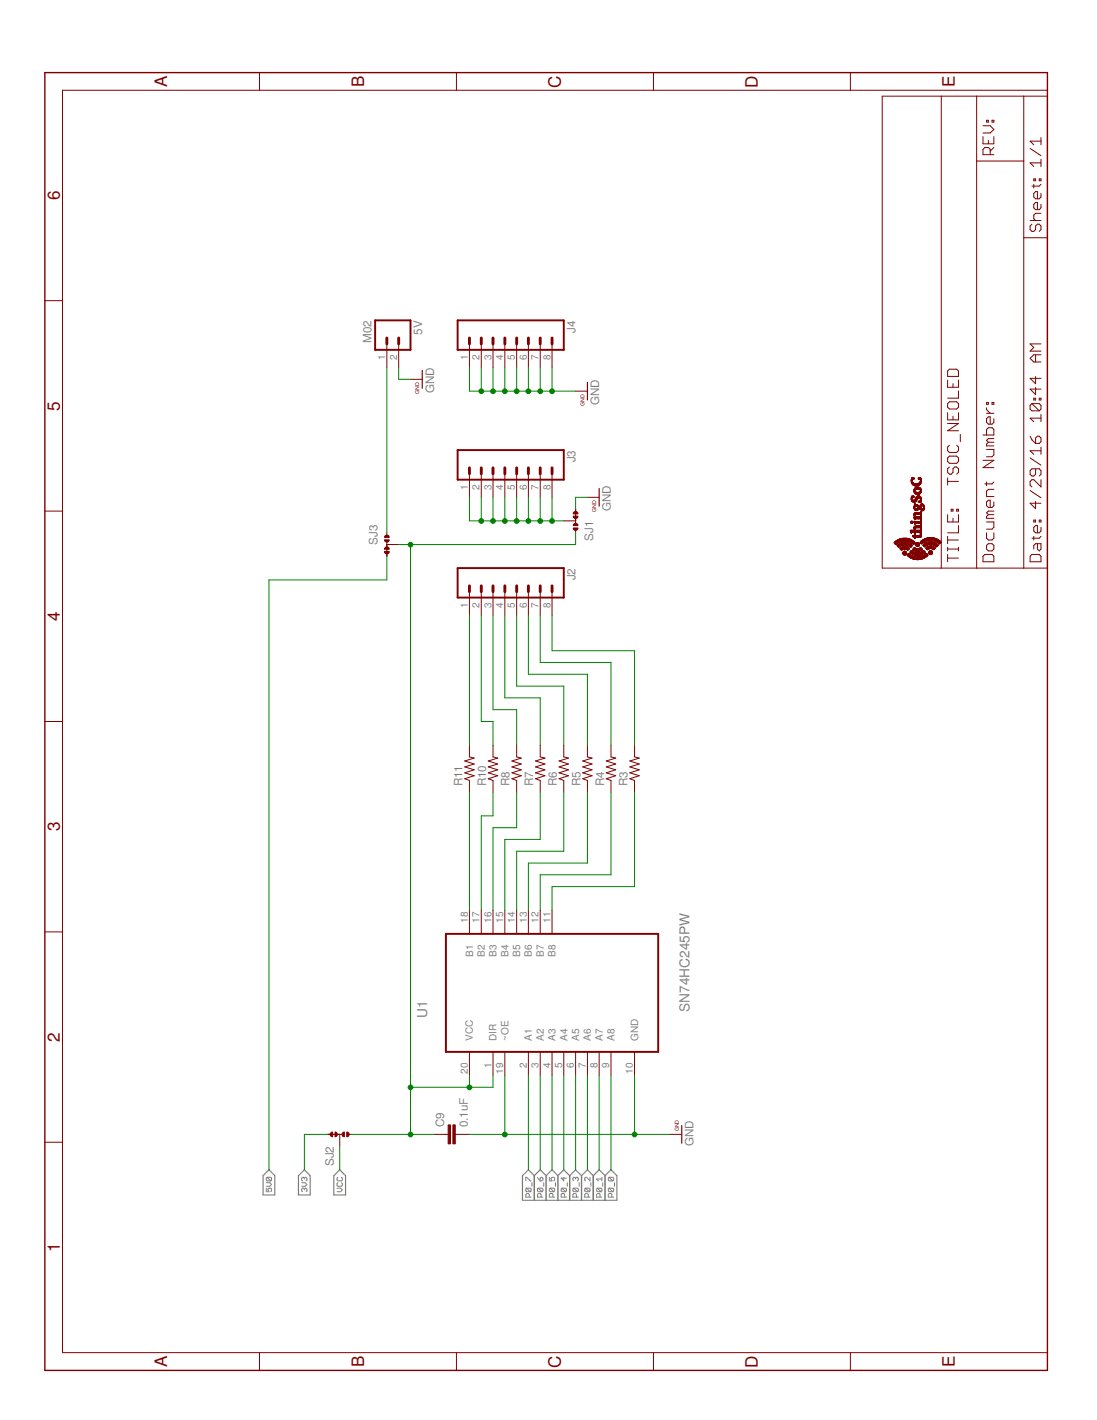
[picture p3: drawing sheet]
<svg xmlns="http://www.w3.org/2000/svg" width="216mm" height="279mm" viewBox="0 0 216 279" stroke-linecap="round" stroke-linejoin="round" font-family="sans-serif">
<defs><g id="words">
<g font-size="3.4" fill="#800000">
<text x="32.9" y="17.1" transform="rotate(-90 32.9 17.1)">A</text>
<text x="71.6" y="17.1" transform="rotate(-90 71.6 17.1)">B</text>
<text x="110.4" y="17.2" transform="rotate(-90 110.4 17.2)">C</text>
<text x="149.2" y="17.2" transform="rotate(-90 149.2 17.2)">D</text>
<text x="187.9" y="17.1" transform="rotate(-90 187.9 17.1)">E</text>
<text x="11.8" y="39.4" transform="rotate(-90 11.8 39.4)">6</text>
<text x="11.8" y="80.8" transform="rotate(-90 11.8 80.8)">5</text>
<text x="11.8" y="122.2" transform="rotate(-90 11.8 122.2)">4</text>
<text x="11.8" y="163.6" transform="rotate(-90 11.8 163.6)">3</text>
<text x="11.8" y="205" transform="rotate(-90 11.8 205)">2</text>
<text x="11.8" y="246.4" transform="rotate(-90 11.8 246.4)">1</text>
<text x="32.9" y="269" transform="rotate(-90 32.9 269)">A</text>
<text x="71.6" y="269" transform="rotate(-90 71.6 269)">B</text>
<text x="110.4" y="269.1" transform="rotate(-90 110.4 269.1)">C</text>
<text x="149.2" y="269.1" transform="rotate(-90 149.2 269.1)">D</text>
<text x="187.9" y="269" transform="rotate(-90 187.9 269)">E</text>
</g>
<g font-size="2.7" fill="#808080">
<text x="84.1" y="200.2" transform="rotate(-90 84.1 200.2)">U1</text>
<text x="135.7" y="199.1" transform="rotate(-90 135.7 199.1)">SN74HC245PW</text>
</g>
<g font-size="2.3" fill="#808080">
<text x="83.1" y="65.8" transform="rotate(-90 83.1 65.8)">5V</text>
<text x="113.3" y="65.4" transform="rotate(-90 113.3 65.4)">J4</text>
<text x="73.1" y="67.5" transform="rotate(-90 73.1 67.5)">M02</text>
<text x="85.4" y="77.4" transform="rotate(-90 85.4 77.4)">GND</text>
<text x="117.9" y="79.7" transform="rotate(-90 117.9 79.7)">GND</text>
<text x="113.3" y="91" transform="rotate(-90 113.3 91)">J3</text>
<text x="120.2" y="100.6" transform="rotate(-90 120.2 100.6)">GND</text>
<text x="74.3" y="107.1" transform="rotate(-90 74.3 107.1)">SJ3</text>
<text x="116.8" y="106.4" transform="rotate(-90 116.8 106.4)">SJ1</text>
<text x="113.3" y="114.2" transform="rotate(-90 113.3 114.2)">J2</text>
<text x="91" y="154.7" transform="rotate(-90 91 154.7)">R11</text>
<text x="95.7" y="154.7" transform="rotate(-90 95.7 154.7)">R10</text>
<text x="100.3" y="154.7" transform="rotate(-90 100.3 154.7)">R8</text>
<text x="104.9" y="154.7" transform="rotate(-90 104.9 154.7)">R7</text>
<text x="109.6" y="154.7" transform="rotate(-90 109.6 154.7)">R6</text>
<text x="114.2" y="154.7" transform="rotate(-90 114.2 154.7)">R5</text>
<text x="118.9" y="154.7" transform="rotate(-90 118.9 154.7)">R4</text>
<text x="123.5" y="154.7" transform="rotate(-90 123.5 154.7)">R3</text>
<text x="87.4" y="221.8" transform="rotate(-90 87.4 221.8)">C9</text>
<text x="92" y="221.8" transform="rotate(-90 92 221.8)">0.1uF</text>
<text x="136.5" y="225.5" transform="rotate(-90 136.5 225.5)">GND</text>
<text x="65.7" y="229.5" transform="rotate(-90 65.7 229.5)">SJ2</text>
</g>
<g font-size="2" fill="#808080">
<text x="75.8" y="70.9" transform="rotate(-90 75.8 70.9)">1</text>
<text x="78.1" y="70.9" transform="rotate(-90 78.1 70.9)">2</text>
<text x="92.1" y="70.9" transform="rotate(-90 92.1 70.9)">1</text>
<text x="94.4" y="70.9" transform="rotate(-90 94.4 70.9)">2</text>
<text x="96.7" y="70.9" transform="rotate(-90 96.7 70.9)">3</text>
<text x="99" y="70.9" transform="rotate(-90 99 70.9)">4</text>
<text x="101.4" y="70.9" transform="rotate(-90 101.4 70.9)">5</text>
<text x="103.7" y="70.9" transform="rotate(-90 103.7 70.9)">6</text>
<text x="106" y="70.9" transform="rotate(-90 106 70.9)">7</text>
<text x="108.3" y="70.9" transform="rotate(-90 108.3 70.9)">8</text>
<text x="92.1" y="96.4" transform="rotate(-90 92.1 96.4)">1</text>
<text x="94.4" y="96.4" transform="rotate(-90 94.4 96.4)">2</text>
<text x="96.7" y="96.4" transform="rotate(-90 96.7 96.4)">3</text>
<text x="99" y="96.4" transform="rotate(-90 99 96.4)">4</text>
<text x="101.4" y="96.4" transform="rotate(-90 101.4 96.4)">5</text>
<text x="103.7" y="96.4" transform="rotate(-90 103.7 96.4)">6</text>
<text x="106" y="96.4" transform="rotate(-90 106 96.4)">7</text>
<text x="108.3" y="96.4" transform="rotate(-90 108.3 96.4)">8</text>
<text x="92.1" y="119.7" transform="rotate(-90 92.1 119.7)">1</text>
<text x="94.4" y="119.7" transform="rotate(-90 94.4 119.7)">2</text>
<text x="96.7" y="119.7" transform="rotate(-90 96.7 119.7)">3</text>
<text x="99" y="119.7" transform="rotate(-90 99 119.7)">4</text>
<text x="101.4" y="119.7" transform="rotate(-90 101.4 119.7)">5</text>
<text x="103.7" y="119.7" transform="rotate(-90 103.7 119.7)">6</text>
<text x="106" y="119.7" transform="rotate(-90 106 119.7)">7</text>
<text x="108.3" y="119.7" transform="rotate(-90 108.3 119.7)">8</text>
<text x="92.1" y="181.6" transform="rotate(-90 92.1 181.6)">18</text>
<text x="94.4" y="181.6" transform="rotate(-90 94.4 181.6)">17</text>
<text x="96.7" y="181.6" transform="rotate(-90 96.7 181.6)">16</text>
<text x="99" y="181.6" transform="rotate(-90 99 181.6)">15</text>
<text x="101.4" y="181.6" transform="rotate(-90 101.4 181.6)">14</text>
<text x="103.7" y="181.6" transform="rotate(-90 103.7 181.6)">13</text>
<text x="106" y="181.6" transform="rotate(-90 106 181.6)">12</text>
<text x="108.3" y="181.6" transform="rotate(-90 108.3 181.6)">11</text>
<text x="93.1" y="188.3" transform="rotate(-90 93.1 188.3)">B1</text>
<text x="95.4" y="188.3" transform="rotate(-90 95.4 188.3)">B2</text>
<text x="97.7" y="188.3" transform="rotate(-90 97.7 188.3)">B3</text>
<text x="100.1" y="188.3" transform="rotate(-90 100.1 188.3)">B4</text>
<text x="102.4" y="188.3" transform="rotate(-90 102.4 188.3)">B5</text>
<text x="104.7" y="188.3" transform="rotate(-90 104.7 188.3)">B6</text>
<text x="107" y="188.3" transform="rotate(-90 107 188.3)">B7</text>
<text x="109.3" y="188.3" transform="rotate(-90 109.3 188.3)">B8</text>
<text x="93.1" y="204.8" transform="rotate(-90 93.1 204.8)">VCC</text>
<text x="97.7" y="204.8" transform="rotate(-90 97.7 204.8)">DIR</text>
<text x="100.1" y="204.8" transform="rotate(-90 100.1 204.8)">~OE</text>
<text x="104.7" y="204.8" transform="rotate(-90 104.7 204.8)">A1</text>
<text x="107" y="204.8" transform="rotate(-90 107 204.8)">A2</text>
<text x="109.3" y="204.8" transform="rotate(-90 109.3 204.8)">A3</text>
<text x="111.7" y="204.8" transform="rotate(-90 111.7 204.8)">A4</text>
<text x="114" y="204.8" transform="rotate(-90 114 204.8)">A5</text>
<text x="116.3" y="204.8" transform="rotate(-90 116.3 204.8)">A6</text>
<text x="118.6" y="204.8" transform="rotate(-90 118.6 204.8)">A7</text>
<text x="120.9" y="204.8" transform="rotate(-90 120.9 204.8)">A8</text>
<text x="125.6" y="204.8" transform="rotate(-90 125.6 204.8)">GND</text>
<text x="92.1" y="211.3" transform="rotate(-90 92.1 211.3)">20</text>
<text x="96.7" y="210.2" transform="rotate(-90 96.7 210.2)">1</text>
<text x="99" y="211.3" transform="rotate(-90 99 211.3)">19</text>
<text x="103.7" y="210.2" transform="rotate(-90 103.7 210.2)">2</text>
<text x="106" y="210.2" transform="rotate(-90 106 210.2)">3</text>
<text x="108.3" y="210.2" transform="rotate(-90 108.3 210.2)">4</text>
<text x="110.6" y="210.2" transform="rotate(-90 110.6 210.2)">5</text>
<text x="113" y="210.2" transform="rotate(-90 113 210.2)">6</text>
<text x="115.3" y="210.2" transform="rotate(-90 115.3 210.2)">7</text>
<text x="117.6" y="210.2" transform="rotate(-90 117.6 210.2)">8</text>
<text x="119.9" y="210.2" transform="rotate(-90 119.9 210.2)">9</text>
<text x="124.6" y="211.3" transform="rotate(-90 124.6 211.3)">10</text>
</g>
<g font-size="1" fill="#800000">
<text x="82.5" y="77.5" transform="rotate(-90 82.5 77.5)">GND</text>
<text x="115" y="79.8" transform="rotate(-90 115 79.8)">GND</text>
<text x="117.3" y="100.7" transform="rotate(-90 117.3 100.7)">GND</text>
<text x="133.6" y="222.6" transform="rotate(-90 133.6 222.6)">GND</text>
</g>
</g></defs>
<g fill="none" stroke="#808080" stroke-width=".23">
<path d="M51.8 231.3l1.1-1.1 1.2 1.1v3.8h-2.3zM58.7 231.3l1.2-1.1 1.1 1.1v3.8h-2.3zM65.7 231.3l1.2-1.1 1.1 1.1v3.8h-2.3zM105.2 231.3l-1.2-1.1-1.2 1.1v4.9h18.6v-4.9l-1.2-1.1-1.1 1.1M105.2 231.3l1.1-1.1 1.2 1.1M105.2 231.3v4.9M107.5 231.3l1.1-1.1 1.2 1.1M107.5 231.3v4.9M109.8 231.3l1.2-1.1 1.1 1.1M109.8 231.3v4.9M112.1 231.3l1.2-1.1 1.1 1.1M112.1 231.3v4.9"/>
<path d="M114.4 231.3l1.2-1.1 1.2 1.1M114.4 231.3v4.9M116.8 231.3l1.1-1.1 1.2 1.1M116.8 231.3v4.9M119.1 231.3v4.9"/>
</g>
<g fill="none" stroke="#808080" stroke-width=".2">
<path d="M52.4 233.8v.7h.5l-.2-.4 .2-.3h.4l.1 .2v.3l-.1 .2M52.4 232.7h.7l.3 .4-.3 .3h-.7M52.6 231.6l-.2 .2v.4l.2 .1h.7M52.6 231.6h.7l.1 .2v.4l-.1 .1M52.6 231.6l.7 .7M59.4 232.7h.7l.3 .4-.3 .3h-.7M59.9 234l-.2-.2-.3 .2v.3l.1 .2M59.9 234l.2-.2 .3 .2v.3l-.2 .2M59.9 231.8l-.2-.2-.3 .2v.4l.1 .1M59.9 231.8l.2-.2 .3 .2v.4l-.2 .1M59.9 231.8v.2M59.9 234v.1"/>
<path d="M66.3 233.8h.7l.4 .3-.4 .4h-.7M66.5 232.7l-.2 .2v.3l.2 .2h.7l.2-.2v-.3l-.2-.2M66.5 231.6l-.2 .2v.4l.2 .1h.7l.2-.1v-.4l-.2-.2M103.5 232.3v-.7l1 .7M103.7 233.8l-.2 .2v.3l.2 .2h.7M103.7 233.8h.7l.1 .2v.3l-.1 .2M103.7 233.8l.7 .7M104.2 235.5v-.5l-.2-.2h-.3l-.2 .2v.5h1M104.7 232.7v.7M105.8 231.6l.5 .7M106 233.8l-.2 .2v.3l.2 .2h.7M106 233.8h.7l.1 .2v.3l-.1 .2"/>
<path d="M106 233.8l.7 .7M106.3 231.8l.4-.2 .1 .2v.4l-.1 .1h-.4zM106.5 235.5v-.5l-.2-.2h-.3l-.2 .2v.5h1M107 232.7v.7M108.1 231.6v.7h.5l-.1-.3 .1-.4h.4l.2 .2v.4l-.2 .1M108.3 233.8l-.2 .2v.3l.2 .2h.7M108.3 233.8h.7l.2 .2v.3l-.2 .2M108.3 233.8l.7 .7M108.8 235.5v-.5l-.2-.2h-.3l-.2 .2v.5h1.1M109.3 232.7v.7M110.6 233.8l-.2 .2v.3l.2 .2h.7M110.6 233.8h.7l.2 .2v.3l-.2 .2"/>
<path d="M110.6 233.8l.7 .7M111 231.6v.7l-.6-.5h1.1M111.1 235.5v-.5l-.1-.2h-.4l-.2 .2v.5h1.1M111.7 232.7v.7M112.9 233.8l-.1 .2v.3l.1 .2h.7M112.9 233.8h.7l.2 .2v.3l-.2 .2M112.9 233.8l.7 .7M113.3 231.8l-.2-.2-.3 .2v.4l.1 .1M113.3 231.8l.2-.2 .3 .2v.4l-.2 .1M113.3 231.8v.2M113.5 235.5v-.5l-.2-.2h-.4l-.1 .2v.5h1M114 232.7v.7"/>
<path d="M115.3 233.8l-.2 .2v.3l.2 .2h.7M115.3 233.8h.7l.1 .2v.3l-.1 .2M115.3 233.8l.7 .7M115.8 235.5v-.5l-.2-.2h-.3l-.2 .2v.5h1M116.1 231.6v.7l-.7-.7-.3 .2v.4l.2 .1M116.3 232.7v.7M117.6 233.8l-.2 .2v.3l.2 .2h.7M117.6 233.8h.7l.1 .2v.3l-.1 .2M117.6 233.8l.7 .7M118.1 235.5v-.5l-.2-.2h-.3l-.2 .2v.5h1M118.4 231.6v.7M118.4 232h-1l.4 .3"/>
<path d="M118.6 232.7v.7M119.9 233.8l-.2 .2v.3l.2 .2h.7M119.9 233.8h.7l.2 .2v.3l-.2 .2M119.9 231.6l-.2 .2v.4l.2 .1h.7M119.9 231.6h.7l.2 .2v.4l-.2 .1M119.9 233.8l.7 .7M119.9 231.6l.7 .7M120.4 235.5v-.5l-.2-.2h-.3l-.2 .2v.5h1.1M120.9 232.7v.7"/>
</g>
<g fill="none" stroke="#800000" stroke-width=".2">
<path d="M51.1 14.3v3.5M89.8 14.3v3.5M128.6 14.3v3.5M167.4 14.3v3.5M173.6 18.9h32.5v92.9h-32.5zM185.3 18.9v92.9M192.2 18.9v92.9M201.5 18.9v92.9M206.1 17.8h-193.8v248.3h193.8M192.2 31.7h9.3M193.5 26.9v1.4h2.1v-1.4M193.5 24.7h1.4l.7 .8-.7 .7h-1.4"/>
<path d="M194.2 23.7h.3v.3h-.3zM194.5 27.6v.7M194.9 30.4v-1l-.4-.4h-.7l-.3 .4v1h2.1M195.2 23.7h.4v.3h-.4zM195.6 29l-.7 .7M202.7 29.2l2.2 1.4M203.5 35.2h.3v.4h-.3zM203.5 36.3v.7M204.5 35.2h.4v.4h-.4zM204.9 27.1v1.4M204.9 31.3v1.5M204.9 38.1v.7l-.4 .3h-.7l-.3-.3v-.7l.3-.4h.4v1.4"/>
<path d="M204.9 36.3l-.4 .3h-1.4M204.9 32h-2.2l.8 .8M204.9 27.8h-2.2l.8 .7M8.8 59.2h3.5M201.5 46.8h4.6M202.7 43.4h2.2M203.1 44.1l-.4 .4v.7l.4 .3h.4l.3-.3v-.7l.4-.4h.3l.4 .4v.7l-.4 .3M204.9 40.2v.7l-.4 .4h-.7l-.3-.4v-.7l.3-.4h.4v1.5M204.9 42h-1.1l-.3 .3v.7l.3 .4M76.1 67.7v4.6M78.5 67.7v4.6M80.8 74.6h2.3"/>
<path d="M92.4 67.7v4.6M94.7 67.7v4.6M97 67.7v4.6M99.4 67.7v4.6M101.7 67.7v4.6M104 67.7v4.6M106.3 67.7v4.6M108.6 67.7v4.6M113.3 77h2.3M186.5 74.8v1.4h2.1v-1.4M186.9 72.6h1.4l.3 .4v1.1h-2.1v-1.1zM186.9 79.1h1.4l.3 .3v.7l-.3 .4h-1.4l-.4-.4v-.7z"/>
<path d="M187.6 75.5v.7M188.6 76.9v1.4h-2.1M194.2 79.2h.3v.3h-.3zM195.2 79.2h.4v.3h-.4zM203.1 79.4h1.4l.4 .4v.7l-.4 .3M203.1 79.4l-.4 .4v.7l.4 .3h1.4M203.1 79.4l1.4 1.4M203.5 78.4h.3v.3h-.3zM203.8 69.8v1.4M203.8 74.1v1.4l-1.1-1.1h2.2M203.8 76.2v1.4l-1.1-1h2.2M204.5 78.4h.4v.3h-.4z"/>
<path d="M204.9 69.8h-1.4l-.8 .7 .8 .7h1.4M204.9 67.7h-2.2l.8 .7-.8 .7h2.2M92.4 93.2v4.7M94.7 93.2v4.7M97 93.2v4.7M99.4 93.2v4.7M101.7 93.2v4.7M104 93.2v4.7M106.3 93.2v4.7M108.6 93.2v4.7M115.6 97.9h2.3M186.5 81.2v1.4h2.1v-1.4"/>
<path d="M186.5 94v1.4M186.5 94.7h2.1M186.5 83.3h2.1l-2.1 1.5h2.1M186.9 87.6l-.4 .4v.7l.4 .3h1.4l.3-.3v-.7l-.3-.4M186.9 89.7h1.4l.3 .4v.7l-.3 .4h-1.4l-.4-.4v-.7zM186.9 91.9l-.4 .3v.7l.4 .4h.3l.4-.4v-.7l.3-.3h.4l.3 .3v.7l-.3 .4M187.6 81.9v.7M189 85.5v1.4M193.5 85.6h2.1v-1.1l-.4-.3h-.7l-.3 .3v1.1M193.5 90.6h2.1l-2.1 1.4h2.1M194.2 88.4h1.4v1.1l-.4 .4h-1M194.2 80.2v.4l.7 .7"/>
<path d="M194.2 94.8v.8M194.2 81.3h1.4M194.5 87l-.3 .4v.3h1.4M194.5 87h1.1M195.6 82.4v.7l-.4 .4h-.7l-.3-.4v-.7l.3-.4h.4v1.5M195.6 98.8v.7l-.4 .3h-.7l-.3-.3v-.7l.3-.4h.4v1.4M195.6 96.3h-1.1l-.3 .3v1.1h1.4M195.6 94.8l-.4 .4h-1.4M195.6 86.3h-1.1l-.3 .4 .3 .3M202.7 96.5l2.2 1.4M202.7 90.1l2.2 1.4M202.7 85.8l.4 .8 .7 .6"/>
<path d="M203.8 86.2l.4-.4h.3l.4 .4v.7l-.4 .3h-.7zM203.8 92.2v1.1l-.3 .4h-.4l-.4-.4v-.7l.4-.4h1.4l.4 .4v.7l-.4 .4M203.8 98.7v1.4l-1.1-1.1h2.2M204.9 81.6v1.4M204.9 88v1.4M204.9 94.4v1.4l-1.4-1.4h-.4l-.4 .3v.8l.4 .3M204.9 88.7h-2.2l.8 .7M204.9 82.3h-2.2l.8 .7M8.8 100.6h3.5M76.1 104.8v.7M76.1 106.7v.9M76.1 108.8v.7"/>
<path d="M76.1 107.1h2.4M92.4 116.4v4.7M94.7 116.4v4.7M97 116.4v4.7M99.4 116.4v4.7M101.7 116.4v4.7M104 116.4v4.7M106.3 116.4v4.7M108.6 116.4v4.7M111 102.5h2.3M113.3 100.2v.7M113.3 102v1"/>
<path d="M113.3 104.1v.7M186.5 101.3v1.4h2.1v-1.4M186.5 109.8h2.1M186.5 105.5v1.5M186.5 107.7v.7M186.5 109.1v1.4M186.5 108h2.1M186.5 106.3h2.1M187.2 100.2h.4v.4h-.4zM187.6 102v.7M188.3 100.2h.3v.4h-.3zM188.6 103.4v1.4h-2.1"/>
<path d="M188.6 107.7v.7M193.5 109.5l.3-.4h1.4l.4 .4v1h-2.1zM194.2 107.3l.3-.3h.7l.4 .3v.7l-.4 .4h-.7l-.3-.4zM194.2 102.7h1.4v1.1l-.4 .3h-1M194.2 104.8v1.1l.3 .4h.7l.4-.4v-1.1M194.5 101.3l-.3 .3v.4h1.4M194.5 101.3h1.1M195.6 100.6h-1.1l-.3 .3 .3 .4M202.7 109.5l.4-.4h1.4l.4 .4v1h-2.2zM203.5 102.3h.3v.4h-.3zM203.5 105.5v.8M204.2 107v1l.3 .4 .4-.4v-1h-1.1l-.3 .3v.7"/>
<path d="M204.5 102.3h.4v.4h-.4zM204.9 103.8v.7l-.4 .3h-.7l-.3-.3v-.7l.3-.4h.4v1.4M204.9 105.5l-.4 .4h-1.4M8.8 142h3.5M92.4 146.6v2.3l.9 .3-1.8 .5 1.8 .6-1.8 .6 1.8 .6-1.8 .6 1.8 .5-1.8 .6 .9 .4v2.3M97 146.6v2.3l1 .3-1.9 .5 1.9 .6-1.9 .6 1.9 .6-1.9 .6 1.9 .5-1.9 .6 .9 .4v2.3M101.7 146.6v2.3l.9 .3-1.8 .5 1.8 .6-1.8 .6 1.8 .6-1.8 .6 1.8 .5-1.8 .6 .9 .4v2.3M106.3 146.6v2.3l1 .3-1.9 .5 1.9 .6-1.9 .6 1.9 .6-1.9 .6 1.9 .5-1.9 .6 .9 .4v2.3M111 146.6v2.3l.9 .3-1.9 .5 1.9 .6-1.9 .6 1.9 .6-1.9 .6 1.9 .5-1.9 .6 1 .4v2.3M115.6 146.6v2.3l.9 .3-1.8 .5 1.8 .6-1.8 .6 1.8 .6-1.8 .6 1.8 .5-1.8 .6 .9 .4v2.3M120.2 146.6v2.3l1 .3-1.9 .5 1.9 .6-1.9 .6 1.9 .6-1.9 .6 1.9 .5-1.9 .6 .9 .4v2.3M124.9 146.6v2.3l.9 .3-1.8 .5 1.8 .6-1.8 .6 1.8 .6-1.8 .6 1.8 .5-1.8 .6 .9 .4v2.3"/>
<path d="M92.4 179.1v4.6M94.7 179.1v4.6M97 179.1v4.6M99.4 179.1v4.6M101.7 179.1v4.6M104 179.1v4.6M106.3 179.1v4.6M108.6 179.1v4.6M8.8 183.4h3.5M92.4 207v4.6M97 207v4.6M99.4 207v4.6"/>
<path d="M104 207v4.6M106.3 207v4.6M108.6 207v4.6M111 207v4.6M113.3 207v4.6M115.6 207v4.6M117.9 207v4.6M120.2 207v4.6M124.9 207v4.6M8.8 224.7h3.5M64.5 223.2h.7M66.4 223.2h.9"/>
<path d="M66.9 223.2v2.3M68.5 223.2h.7M85.4 223.2h2.8M89.6 223.2h2.8M131.8 223.2h2.4M51.1 266.1v3.5M89.8 266.1v3.5M128.6 266.1v3.5M167.4 266.1v3.5"/>
</g>
<path d="M73.8 63h7v5.8h-7zM90.1 63h20.9v5.8h-20.9zM90.1 88.6h20.9v5.8h-20.9zM90.1 111.8h20.9v5.8h-20.9zM87.8 183.7h41.7v23.3h-41.7z" fill="none" stroke="#800000" stroke-width=".38"/>
<path d="M8.8 14.3h197.3v255.3h-197.3z" fill="none" stroke="#800000" stroke-width=".28"/>
<path d="M83.1 72.9v3.5M115.6 75.2v3.5M117.9 96.1v3.5M76.1 107.1v2.4M113.3 100.2v2.3M64.5 223.2h2.4M134.2 221.5v3.4" fill="none" stroke="#800000" stroke-width=".23"/>
<g fill="#800000" stroke="#800000" stroke-width=".2">
<path d="M89.1 221.3h.5v3.8h-.5z"/>
<path d="M88.2 221.3h.5v3.8h-.5z"/>
<path d="M185.2 106.6v.2z"/>
<path d="M185.1 106.6l.1 .2z"/>
<path d="M185.1 106.6v.2z"/>
<path d="M185.1 106.5v.4z"/>
<path d="M185 106.5l.1 .4z"/>
<path d="M185 106.4v.6z"/>
<path d="M184.9 106.4l.1 .6z"/>
<path d="M184.9 106.4v.6z"/>
<path d="M184.8 106.4l.1 .6z"/>
<path d="M184.8 106.3l.1 .7z"/>
<path d="M184.8 106.3v.7z"/>
<path d="M184.8 106.3v.6z"/>
<path d="M184.7 106.3l.1 .6z"/>
<path d="M184.7 106.3v.6z"/>
<path d="M184.7 106.2v.7z"/>
<path d="M184.7 106.2v.6z"/>
<path d="M184.6 106.2l.1 .6z"/>
<path d="M184.6 107.2v.1z"/>
<path d="M184.6 106.2v.6z"/>
<path d="M184.6 107.2v.2z"/>
<path d="M184.6 106.2v.5z"/>
<path d="M184.5 107.1l.1 .3z"/>
<path d="M184.5 106.2l.1 .5z"/>
<path d="M184.5 106.1l.1 .6z"/>
<path d="M184.5 107.1v.4z"/>
<path d="M184.5 106.1v.6z"/>
<path d="M184.4 107.1l.1 .4z"/>
<path d="M184.4 106.1l.1 .6z"/>
<path d="M184.4 107.1v.4z"/>
<path d="M184.4 106.1v.6z"/>
<path d="M184.4 107v.5z"/>
<path d="M184.4 107v.6z"/>
<path d="M184.4 106v.6z"/>
<path d="M184.3 107l.1 .6z"/>
<path d="M184.3 106l.1 .6z"/>
<path d="M184.3 107v.6z"/>
<path d="M184.3 106v.6z"/>
<path d="M184.3 106.9v.7z"/>
<path d="M184.2 107l.1 .5z"/>
<path d="M184.2 106l.1 .6z"/>
<path d="M184.2 106.9v.6z"/>
<path d="M184.2 106v.6z"/>
<path d="M184.1 106.9l.1 .6z"/>
<path d="M184.1 106l.1 .5z"/>
<path d="M184.1 106.9l.1 .5z"/>
<path d="M184.1 106.9v.5z"/>
<path d="M184.1 106v.5z"/>
<path d="M184.1 105.9v.6z"/>
<path d="M184.1 106.8v.6z"/>
<path d="M184 106.8l.1 .6z"/>
<path d="M184 105.9l.1 .6z"/>
<path d="M184 107.8l.1 .1z"/>
<path d="M184 107.8v.1z"/>
<path d="M184 106.8v.6z"/>
<path d="M184 105.9v.6z"/>
<path d="M184 107.8v.2z"/>
<path d="M183.9 107.7l.1 .3z"/>
<path d="M183.9 106.8l.1 .5z"/>
<path d="M183.9 105.9l.1 .6z"/>
<path d="M183.9 105.9l.1 .5z"/>
<path d="M183.9 107.7v.3z"/>
<path d="M183.9 106.8v.5z"/>
<path d="M183.9 105.9v.5z"/>
<path d="M183.9 107.7v.4z"/>
<path d="M183.9 106.7v.6z"/>
<path d="M183.8 107.6l.1 .5z"/>
<path d="M183.8 106.8l.1 .5z"/>
<path d="M183.8 105.9l.1 .5z"/>
<path d="M183.8 106.7l.1 .6z"/>
<path d="M183.8 107.6v.6z"/>
<path d="M183.8 106.7v.6z"/>
<path d="M183.8 105.9v.5z"/>
<path d="M183.8 107.6v.5z"/>
<path d="M183.7 107.6l.1 .5z"/>
<path d="M183.7 106.7l.1 .6z"/>
<path d="M183.7 105.8l.1 .6z"/>
<path d="M183.7 107.6v.5z"/>
<path d="M183.7 106.7v.5z"/>
<path d="M183.7 105.8v.6z"/>
<path d="M183.7 105.9v.5z"/>
<path d="M183.6 107.5l.1 .6z"/>
<path d="M183.6 106.7l.1 .5z"/>
<path d="M183.6 105.9l.1 .5z"/>
<path d="M183.6 107.5v.6z"/>
<path d="M183.6 106.7v.5z"/>
<path d="M183.6 105.8v.5z"/>
<path d="M183.6 107.5v.5z"/>
<path d="M183.5 107.5l.1 .5z"/>
<path d="M183.5 106.7l.1 .5z"/>
<path d="M183.5 105.8l.1 .5z"/>
<path d="M183.5 107.5v.5z"/>
<path d="M183.5 106.7v.5z"/>
<path d="M183.5 105.8v.5z"/>
<path d="M183.5 108.6v.2z"/>
<path d="M183.5 108.6v.3z"/>
<path d="M183.4 108.5l.1 .4z"/>
<path d="M183.4 107.5l.1 .5z"/>
<path d="M183.4 106.7l.1 .5z"/>
<path d="M183.4 105.8l.1 .5z"/>
<path d="M183.4 108.5l.1 .5z"/>
<path d="M183.4 108.5v.5z"/>
<path d="M183.4 107.5v.5z"/>
<path d="M183.4 106.6v.5z"/>
<path d="M183.4 105.8v.5z"/>
<path d="M183.4 108.4v.6z"/>
<path d="M183.4 107.5v.4z"/>
<path d="M183.3 108.5l.1 .6z"/>
<path d="M183.3 107.5l.1 .4z"/>
<path d="M183.3 106.6l.1 .5z"/>
<path d="M183.3 105.8l.1 .5z"/>
<path d="M183.3 108.4l.1 .7z"/>
<path d="M183.3 107.4l.1 .5z"/>
<path d="M183.3 108.4v.7z"/>
<path d="M183.3 107.4v.5z"/>
<path d="M183.3 106.6v.5z"/>
<path d="M183.3 105.8v.5z"/>
<path d="M183.2 108.4l.1 .7z"/>
<path d="M183.2 107.4l.1 .5z"/>
<path d="M183.2 106.6l.1 .5z"/>
<path d="M183.2 105.8l.1 .5z"/>
<path d="M183.2 108.4v.7z"/>
<path d="M183.2 107.4v.5z"/>
<path d="M183.2 106.6v.5z"/>
<path d="M183.2 105.8v.5z"/>
<path d="M183.1 108.4l.1 .7z"/>
<path d="M183.1 107.4l.1 .5z"/>
<path d="M183.1 106.6l.1 .5z"/>
<path d="M183.1 105.8l.1 .5z"/>
<path d="M183.1 108.4v.7z"/>
<path d="M183.1 107.4v.5z"/>
<path d="M183.1 106.6v.5z"/>
<path d="M183.1 105.8v.5z"/>
<path d="M183 108.4l.1 .7z"/>
<path d="M183 107.4l.1 .5z"/>
<path d="M183 106.6l.1 .5z"/>
<path d="M183 105.8l.1 .5z"/>
<path d="M183 108.4v.7z"/>
<path d="M183 107.4v.5z"/>
<path d="M183 106.6v.5z"/>
<path d="M183 105.8v.5z"/>
<path d="M182.9 108.4l.1 .7z"/>
<path d="M182.9 107.4l.1 .5z"/>
<path d="M182.9 106.6l.1 .5z"/>
<path d="M182.9 105.8l.1 .5z"/>
<path d="M182.9 108.4l.1 .6z"/>
<path d="M182.9 107.5l.1 .4z"/>
<path d="M182.9 108.4v.6z"/>
<path d="M182.9 107.5v.4z"/>
<path d="M182.9 106.6v.5z"/>
<path d="M182.9 105.8v.5z"/>
<path d="M182.9 108.5v.5z"/>
<path d="M182.9 107.5v.5z"/>
<path d="M182.8 108.5l.1 .4z"/>
<path d="M182.8 107.5l.1 .5z"/>
<path d="M182.8 106.6l.1 .5z"/>
<path d="M182.8 105.8l.1 .5z"/>
<path d="M182.8 108.6l.1 .3z"/>
<path d="M182.8 106.7l.1 .5z"/>
<path d="M182.8 108.6v.2z"/>
<path d="M182.8 107.5v.5z"/>
<path d="M182.8 106.7v.5z"/>
<path d="M182.8 105.8v.5z"/>
<path d="M182.7 107.5l.1 .5z"/>
<path d="M182.7 106.7l.1 .5z"/>
<path d="M182.7 105.8l.1 .5z"/>
<path d="M182.7 107.5v.6z"/>
<path d="M182.7 106.7v.5z"/>
<path d="M182.7 105.8v.5z"/>
<path d="M182.6 107.5l.1 .6z"/>
<path d="M182.6 106.7l.1 .5z"/>
<path d="M182.6 105.9l.1 .5z"/>
<path d="M182.6 107.6v.5z"/>
<path d="M182.6 106.7v.5z"/>
<path d="M182.6 105.9v.5z"/>
<path d="M182.6 109.2v.1z"/>
<path d="M182.5 109.1l.1 .2z"/>
<path d="M182.5 107.6l.1 .6z"/>
<path d="M182.5 106.7l.1 .5z"/>
<path d="M182.5 105.9l.1 .5z"/>
<path d="M182.5 106.7l.1 .6z"/>
<path d="M182.5 109.1v.3z"/>
<path d="M182.5 107.6v.6z"/>
<path d="M182.5 106.7v.6z"/>
<path d="M182.5 105.9v.5z"/>
<path d="M182.5 109v.4z"/>
<path d="M182.5 107.6v.5z"/>
<path d="M182.4 109l.1 .4z"/>
<path d="M182.4 107.6l.1 .5z"/>
<path d="M182.4 106.8l.1 .5z"/>
<path d="M182.4 105.9l.1 .5z"/>
<path d="M182.4 109l.1 .5z"/>
<path d="M182.4 107.7l.1 .4z"/>
<path d="M182.4 106.7l.1 .6z"/>
<path d="M182.4 109v.5z"/>
<path d="M182.4 107.7v.4z"/>
<path d="M182.4 106.7v.6z"/>
<path d="M182.4 105.9v.5z"/>
<path d="M182.4 108.9v.6z"/>
<path d="M182.4 107.7v.3z"/>
<path d="M182.4 106.8v.5z"/>
<path d="M182.3 108.9l.1 .6z"/>
<path d="M182.3 107.7l.1 .3z"/>
<path d="M182.3 106.8l.1 .5z"/>
<path d="M182.3 105.9l.1 .6z"/>
<path d="M182.3 108.9v.6z"/>
<path d="M182.3 107.7v.2z"/>
<path d="M182.3 106.8v.5z"/>
<path d="M182.3 105.9v.6z"/>
<path d="M182.3 107.8v.1z"/>
<path d="M182.3 106.8v.6z"/>
<path d="M182.3 105.9v.5z"/>
<path d="M182.2 108.9l.1 .7z"/>
<path d="M182.2 107.8l.1 .1z"/>
<path d="M182.2 106.8l.1 .6z"/>
<path d="M182.2 105.9l.1 .5z"/>
<path d="M182.2 109l.1 .6z"/>
<path d="M182.2 105.9l.1 .6z"/>
<path d="M182.2 109v.6z"/>
<path d="M182.2 106.8v.6z"/>
<path d="M182.2 105.9v.6z"/>
<path d="M182.2 106v.5z"/>
<path d="M182.2 106.9v.5z"/>
<path d="M182.1 109l.1 .6z"/>
<path d="M182.1 106.9l.1 .6z"/>
<path d="M182.1 106l.1 .5z"/>
<path d="M182.1 109.1l.1 .5z"/>
<path d="M182.1 109.1v.6z"/>
<path d="M182.1 106.9v.6z"/>
<path d="M182.1 106v.5z"/>
<path d="M182.1 106v.6z"/>
<path d="M182 109.1l.1 .6z"/>
<path d="M182 107l.1 .5z"/>
<path d="M182 106l.1 .6z"/>
<path d="M182 108.6l.1 .1z"/>
<path d="M182 106.9l.1 .7z"/>
<path d="M182 109.1v.6z"/>
<path d="M182 108.6v.1z"/>
<path d="M182 107v.6z"/>
<path d="M182 106v.6z"/>
<path d="M182 109.2v.5z"/>
<path d="M182 108.5v.3z"/>
<path d="M181.9 109.2l.1 .5z"/>
<path d="M181.9 108.5l.1 .3z"/>
<path d="M181.9 107l.1 .6z"/>
<path d="M181.9 106.1l.1 .5z"/>
<path d="M181.9 109.2l.1 .6z"/>
<path d="M181.9 109.2v.6z"/>
<path d="M181.9 108.5v.3z"/>
<path d="M181.9 107v.6z"/>
<path d="M181.9 106.1v.5z"/>
<path d="M181.9 99.7v.4z"/>
<path d="M181.9 108.4v.4z"/>
<path d="M181.9 107v.5z"/>
<path d="M181.9 106.1v.6z"/>
<path d="M181.9 99.6v.6z"/>
<path d="M181.9 107.1v.4z"/>
<path d="M181.8 109.3l.1 .5z"/>
<path d="M181.8 108.4l.1 .5z"/>
<path d="M181.8 107.1l.1 .4z"/>
<path d="M181.8 106.1l.1 .6z"/>
<path d="M181.8 99.5l.1 .8z"/>
<path d="M181.8 109.3v.5z"/>
<path d="M181.8 108.4v.5z"/>
<path d="M181.8 107.1v.4z"/>
<path d="M181.8 106.1v.6z"/>
<path d="M181.8 99.4v.9z"/>
<path d="M181.8 99.4v1z"/>
<path d="M181.8 108.3v.6z"/>
<path d="M181.8 107.1v.3z"/>
<path d="M181.8 106.2v.5z"/>
<path d="M181.8 99.3v1.1z"/>
<path d="M181.7 109.3l.1 .6z"/>
<path d="M181.7 108.3l.1 .6z"/>
<path d="M181.7 107.1l.1 .3z"/>
<path d="M181.7 106.2l.1 .5z"/>
<path d="M181.7 99.9l.1 .5z"/>
<path d="M181.7 99.3l.1 .4z"/>
<path d="M181.7 107.2l.1 .2z"/>
<path d="M181.7 106.2l.1 .6z"/>
<path d="M181.7 100l.1 .4z"/>
<path d="M181.7 99.3l.1 .3z"/>
<path d="M181.7 109.3v.6z"/>
<path d="M181.7 108.3v.7z"/>
<path d="M181.7 107.2v.2z"/>
<path d="M181.7 106.2v.6z"/>
<path d="M181.7 100v.4z"/>
<path d="M181.7 99.3v.3z"/>
<path d="M181.7 108.4v.6z"/>
<path d="M181.7 107.2v.1z"/>
<path d="M181.7 100.1v.4z"/>
<path d="M181.7 99.3v.2z"/>
<path d="M181.7 99.2v.4z"/>
<path d="M181.6 109.4l.1 .5z"/>
<path d="M181.6 108.4l.1 .6z"/>
<path d="M181.6 106.2l.1 .6z"/>
<path d="M181.6 100.1l.1 .4z"/>
<path d="M181.6 99.2l.1 .3z"/>
<path d="M181.6 106.3l.1 .5z"/>
<path d="M181.6 109.4v.5z"/>
<path d="M181.6 108.4v.6z"/>
<path d="M181.6 106.3v.6z"/>
<path d="M181.6 100.1v.4z"/>
<path d="M181.6 99.2v.3z"/>
<path d="M181.5 109.4l.1 .5z"/>
<path d="M181.5 108.5l.1 .6z"/>
<path d="M181.5 106.3l.1 .6z"/>
<path d="M181.5 100.1l.1 .4z"/>
<path d="M181.5 99.2l.1 .3z"/>
<path d="M181.5 109.4v.6z"/>
<path d="M181.5 108.5v.6z"/>
<path d="M181.5 106.3v.6z"/>
<path d="M181.5 100.1v.4z"/>
<path d="M181.5 99.2v.3z"/>
<path d="M181.5 106.3v.7z"/>
<path d="M181.5 99.1v.4z"/>
<path d="M181.5 109.5v.5z"/>
<path d="M181.4 109.4l.1 .6z"/>
<path d="M181.4 108.6l.1 .5z"/>
<path d="M181.4 108l.1 .1z"/>
<path d="M181.4 106.4l.1 .6z"/>
<path d="M181.4 100.1l.1 .4z"/>
<path d="M181.4 99.1l.1 .4z"/>
<path d="M181.4 108l.1 .2z"/>
<path d="M181.4 109.5v.5z"/>
<path d="M181.4 108.6v.5z"/>
<path d="M181.4 108v.2z"/>
<path d="M181.4 106.4v.6z"/>
<path d="M181.4 100.1v.4z"/>
<path d="M181.4 99.1v.4z"/>
<path d="M181.4 107.9v.3z"/>
<path d="M181.3 109.5l.1 .5z"/>
<path d="M181.3 108.6l.1 .5z"/>
<path d="M181.3 107.9l.1 .3z"/>
<path d="M181.3 106.4l.1 .6z"/>
<path d="M181.3 100.1l.1 .4z"/>
<path d="M181.3 99.1l.1 .5z"/>
<path d="M181.3 108.6l.1 .6z"/>
<path d="M181.3 100.1l.1 .3z"/>
<path d="M181.3 109.5v.5z"/>
<path d="M181.3 108.6v.6z"/>
<path d="M181.3 107.9v.4z"/>
<path d="M181.3 106.4v.6z"/>
<path d="M181.3 105.3v.2z"/>
<path d="M181.3 100.1v.3z"/>
<path d="M181.3 99.2v.5z"/>
<path d="M181.3 98.1v.4z"/>
<path d="M181.3 96.4v.3z"/>
<path d="M181.3 94.4v.4z"/>
<path d="M181.3 107.8v.5z"/>
<path d="M181.3 106.5v.4z"/>
<path d="M181.3 105.2v.4z"/>
<path d="M181.3 104.2v.7z"/>
<path d="M181.3 103.3v.7z"/>
<path d="M181.3 102.4v.7z"/>
<path d="M181.3 101.6v.6z"/>
<path d="M181.3 100.7v.7z"/>
<path d="M181.3 99.2v.6z"/>
<path d="M181.3 98v.6z"/>
<path d="M181.3 96.3v.5z"/>
<path d="M181.3 94.3v.6z"/>
<path d="M181.3 105.1v.5z"/>
<path d="M181.3 99.2v.7z"/>
<path d="M181.3 98v.8z"/>
<path d="M181.3 96.3v.6z"/>
<path d="M181.3 94.2v.8z"/>
<path d="M181.2 109.5l.1 .5z"/>
<path d="M181.2 108.6l.1 .6z"/>
<path d="M181.2 107.8l.1 .5z"/>
<path d="M181.2 106.5l.1 .4z"/>
<path d="M181.2 105l.1 .7z"/>
<path d="M181.2 104.2l.1 .7z"/>
<path d="M181.2 103.3l.1 .7z"/>
<path d="M181.2 102.4l.1 .7z"/>
<path d="M181.2 101.6l.1 .6z"/>
<path d="M181.2 100.7l.1 .7z"/>
<path d="M181.2 99.2l.1 1.1z"/>
<path d="M181.2 97.9l.1 .9z"/>
<path d="M181.2 96.2l.1 .7z"/>
<path d="M181.2 94.1l.1 .9z"/>
<path d="M181.2 99.2l.1 1z"/>
<path d="M181.2 97.9l.1 1z"/>
<path d="M181.2 96.2l.1 .8z"/>
<path d="M181.2 94l.1 1.1z"/>
<path d="M181.2 109.5v.5z"/>
<path d="M181.2 108.7v.5z"/>
<path d="M181.2 107.8v.5z"/>
<path d="M181.2 106.6v.2z"/>
<path d="M181.2 105v.7z"/>
<path d="M181.2 104.2v.7z"/>
<path d="M181.2 103.3v.7z"/>
<path d="M181.2 102.4v.7z"/>
<path d="M181.2 101.6v.6z"/>
<path d="M181.2 100.7v.7z"/>
<path d="M181.2 99.2v1z"/>
<path d="M181.2 97.8v1.1z"/>
<path d="M181.2 96.1v.9z"/>
<path d="M181.2 94v1.1z"/>
<path d="M181.2 107.7v.6z"/>
<path d="M181.2 100.7v.6z"/>
<path d="M181.2 99.3v.9z"/>
<path d="M181.2 94v1.2z"/>
<path d="M181.1 109.5l.1 .5z"/>
<path d="M181.1 108.7l.1 .5z"/>
<path d="M181.1 107.8l.1 .6z"/>
<path d="M181.1 106.6l.1 .2z"/>
<path d="M181.1 105l.1 .7z"/>
<path d="M181.1 104.3l.1 .4z"/>
<path d="M181.1 103.5l.1 .3z"/>
<path d="M181.1 102.6l.1 .4z"/>
<path d="M181.1 101.7l.1 .4z"/>
<path d="M181.1 100.8l.1 .4z"/>
<path d="M181.1 99.3l.1 .9z"/>
<path d="M181.1 97.7l.1 1.1z"/>
<path d="M181.1 96.6l.1 .4z"/>
<path d="M181.1 96.1l.1 .4z"/>
<path d="M181.1 94l.1 1.2z"/>
<path d="M181.1 109.5v.5z"/>
<path d="M181.1 108.7v.5z"/>
<path d="M181.1 107.8v.6z"/>
<path d="M181.1 106.6v.2z"/>
<path d="M181.1 105v.7z"/>
<path d="M181.1 104.4v.3z"/>
<path d="M181.1 103.5v.3z"/>
<path d="M181.1 102.6v.4z"/>
<path d="M181.1 101.7v.4z"/>
<path d="M181.1 100.9v.3z"/>
<path d="M181.1 99.4v.8z"/>
<path d="M181.1 98.4v.5z"/>
<path d="M181.1 97.7v.5z"/>
<path d="M181.1 96.7v.4z"/>
<path d="M181.1 96.1v.3z"/>
<path d="M181.1 94.7v.5z"/>
<path d="M181.1 94v.4z"/>
<path d="M181.1 105.2v.5z"/>
<path d="M181.1 98.5v.4z"/>
<path d="M181.1 97.7v.4z"/>
<path d="M181.1 96v.4z"/>
<path d="M181.1 94.8v.5z"/>
<path d="M181.1 94v.3z"/>
<path d="M181.1 109.6v.5z"/>
<path d="M181.1 105.3v.4z"/>
<path d="M181.1 99.5v.7z"/>
<path d="M181.1 98.6v.3z"/>
<path d="M181.1 96.8v.3z"/>
<path d="M181 109.6l.1 .5z"/>
<path d="M181 108.7l.1 .5z"/>
<path d="M181 107.8l.1 .6z"/>
<path d="M181 105.3l.1 .4z"/>
<path d="M181 104.4l.1 .3z"/>
<path d="M181 103.5l.1 .3z"/>
<path d="M181 102.6l.1 .4z"/>
<path d="M181 101.7l.1 .4z"/>
<path d="M181 100.9l.1 .3z"/>
<path d="M181 99.6l.1 .6z"/>
<path d="M181 98.6l.1 .3z"/>
<path d="M181 97.7l.1 .3z"/>
<path d="M181 96.8l.1 .4z"/>
<path d="M181 96l.1 .4z"/>
<path d="M181 94.8l.1 .5z"/>
<path d="M181 94l.1 .3z"/>
<path d="M181 109.6l.1 .4z"/>
<path d="M181 99.7l.1 .5z"/>
<path d="M181 97.6l.1 .4z"/>
<path d="M181 95.9l.1 .4z"/>
<path d="M181 94.9l.1 .4z"/>
<path d="M181 109.6v.5z"/>
<path d="M181 108.7v.5z"/>
<path d="M181 107.9v.5z"/>
<path d="M181 105.4v.3z"/>
<path d="M181 104.4v.3z"/>
<path d="M181 103.5v.3z"/>
<path d="M181 102.6v.4z"/>
<path d="M181 101.7v.4z"/>
<path d="M181 100.9v.3z"/>
<path d="M181 99.9v.3z"/>
<path d="M181 98.6v.3z"/>
<path d="M181 97.6v.4z"/>
<path d="M181 96.8v.4z"/>
<path d="M181 95.9v.4z"/>
<path d="M181 94.9v.5z"/>
<path d="M181 94v.3z"/>
<path d="M181 108.8v.5z"/>
<path d="M181 95v.4z"/>
<path d="M180.9 109.6l.1 .5z"/>
<path d="M180.9 108.8l.1 .5z"/>
<path d="M180.9 107.9l.1 .5z"/>
<path d="M180.9 107.1l.1 .2z"/>
<path d="M180.9 105.4l.1 .3z"/>
<path d="M180.9 104.4l.1 .3z"/>
<path d="M180.9 103.5l.1 .3z"/>
<path d="M180.9 102.6l.1 .4z"/>
<path d="M180.9 101.7l.1 .4z"/>
<path d="M180.9 100.9l.1 .3z"/>
<path d="M180.9 100l.1 .2z"/>
<path d="M180.9 98.6l.1 .3z"/>
<path d="M180.9 97.6l.1 .4z"/>
<path d="M180.9 96.8l.1 .4z"/>
<path d="M180.9 95.9l.1 .4z"/>
<path d="M180.9 95l.1 .4z"/>
<path d="M180.9 94l.1 .3z"/>
<path d="M180.9 107l.1 .3z"/>
<path d="M180.9 109.6v.5z"/>
<path d="M180.9 108.8v.5z"/>
<path d="M180.9 107.9v.6z"/>
<path d="M180.9 107v.4z"/>
<path d="M180.9 105.4v.3z"/>
<path d="M180.9 104.4v.3z"/>
<path d="M180.9 103.5v.3z"/>
<path d="M180.9 102.6v.4z"/>
<path d="M180.9 101.7v.4z"/>
<path d="M180.9 100.9v.3z"/>
<path d="M180.9 100v.2z"/>
<path d="M180.9 98.6v.3z"/>
<path d="M180.9 97.6v.4z"/>
<path d="M180.9 96.9v.3z"/>
<path d="M180.9 95.9v.4z"/>
<path d="M180.9 95v.5z"/>
<path d="M180.9 94v.3z"/>
<path d="M180.8 109.6l.1 .5z"/>
<path d="M180.8 108.8l.1 .5z"/>
<path d="M180.8 107.9l.1 .6z"/>
<path d="M180.8 106.9l.1 .5z"/>
<path d="M180.8 105.4l.1 .3z"/>
<path d="M180.8 104.4l.1 .3z"/>
<path d="M180.8 103.5l.1 .3z"/>
<path d="M180.8 102.6l.1 .4z"/>
<path d="M180.8 101.7l.1 .4z"/>
<path d="M180.8 100.9l.1 .3z"/>
<path d="M180.8 99.9l.1 .3z"/>
<path d="M180.8 98.6l.1 .3z"/>
<path d="M180.8 97.6l.1 .4z"/>
<path d="M180.8 96.9l.1 .3z"/>
<path d="M180.8 95.9l.1 .4z"/>
<path d="M180.8 95.1l.1 .4z"/>
<path d="M180.8 94l.1 .3z"/>
<path d="M180.8 100l.1 .1z"/>
<path d="M180.8 98.6l.1 .2z"/>
<path d="M180.8 109.6v.5z"/>
<path d="M180.8 108.8v.5z"/>
<path d="M180.8 107.9v.6z"/>
<path d="M180.8 106.9v.6z"/>
<path d="M180.8 105.4v.3z"/>
<path d="M180.8 104.4v.3z"/>
<path d="M180.8 103.5v.3z"/>
<path d="M180.8 102.6v.4z"/>
<path d="M180.8 101.7v.4z"/>
<path d="M180.8 100.9v.3z"/>
<path d="M180.8 99.9v.2z"/>
<path d="M180.8 98.6v.2z"/>
<path d="M180.8 97.6v.4z"/>
<path d="M180.8 96.9v.4z"/>
<path d="M180.8 95.9v.4z"/>
<path d="M180.8 95.1v.4z"/>
<path d="M180.8 94v.3z"/>
<path d="M180.8 99.7v.4z"/>
<path d="M180.8 106.8v.7z"/>
<path d="M180.8 99.6v.5z"/>
<path d="M180.7 109.6l.1 .5z"/>
<path d="M180.7 108.8l.1 .5z"/>
<path d="M180.7 108l.1 .5z"/>
<path d="M180.7 106.8l.1 .7z"/>
<path d="M180.7 105.4l.1 .3z"/>
<path d="M180.7 104.4l.1 .3z"/>
<path d="M180.7 103.5l.1 .3z"/>
<path d="M180.7 102.6l.1 .4z"/>
<path d="M180.7 101.7l.1 .4z"/>
<path d="M180.7 100.9l.1 .3z"/>
<path d="M180.7 99.5l.1 .7z"/>
<path d="M180.7 98.6l.1 .2z"/>
<path d="M180.7 97.6l.1 .4z"/>
<path d="M180.7 96.9l.1 .4z"/>
<path d="M180.7 95.9l.1 .3z"/>
<path d="M180.7 95.1l.1 .4z"/>
<path d="M180.7 94l.1 .3z"/>
<path d="M180.7 95.8l.1 .4z"/>
<path d="M180.7 109.6v.5z"/>
<path d="M180.7 108.8v.5z"/>
<path d="M180.7 108v.5z"/>
<path d="M180.7 106.8v.7z"/>
<path d="M180.7 105.4v.3z"/>
<path d="M180.7 104.4v.3z"/>
<path d="M180.7 103.5v.3z"/>
<path d="M180.7 102.6v.4z"/>
<path d="M180.7 101.7v.4z"/>
<path d="M180.7 100.9v.3z"/>
<path d="M180.7 99.5v.7z"/>
<path d="M180.7 97.6v.4z"/>
<path d="M180.7 96.9v.4z"/>
<path d="M180.7 95.8v.4z"/>
<path d="M180.7 95.1v.4z"/>
<path d="M180.7 99.4v.9z"/>
<path d="M180.7 95.2v.3z"/>
<path d="M180.7 99.9v.4z"/>
<path d="M180.7 99.4v.4z"/>
<path d="M180.7 97.6v.5z"/>
<path d="M180.7 95.1v.5z"/>
<path d="M180.6 109.6l.1 .5z"/>
<path d="M180.6 108.8l.1 .5z"/>
<path d="M180.6 108l.1 .5z"/>
<path d="M180.6 106.8l.1 .7z"/>
<path d="M180.6 105.4l.1 .3z"/>
<path d="M180.6 104.4l.1 .3z"/>
<path d="M180.6 103.5l.1 .3z"/>
<path d="M180.6 102.6l.1 .4z"/>
<path d="M180.6 101.7l.1 .4z"/>
<path d="M180.6 100.9l.1 .3z"/>
<path d="M180.6 100l.1 .4z"/>
<path d="M180.6 99.4l.1 .3z"/>
<path d="M180.6 97.6l.1 .5z"/>
<path d="M180.6 96.9l.1 .4z"/>
<path d="M180.6 95.8l.1 .4z"/>
<path d="M180.6 95.1l.1 .5z"/>
<path d="M180.6 109.6v.5z"/>
<path d="M180.6 108.8v.5z"/>
<path d="M180.6 108v.5z"/>
<path d="M180.6 106.8v.7z"/>
<path d="M180.6 105.4v.3z"/>
<path d="M180.6 104.4v.3z"/>
<path d="M180.6 103.5v.3z"/>
<path d="M180.6 102.6v.4z"/>
<path d="M180.6 101.7v.4z"/>
<path d="M180.6 100.9v.3z"/>
<path d="M180.6 100v.4z"/>
<path d="M180.6 99.4v.3z"/>
<path d="M180.6 97.6v.5z"/>
<path d="M180.6 96.9v.4z"/>
<path d="M180.6 95.8v.4z"/>
<path d="M180.6 95.2v.4z"/>
<path d="M180.6 99.3v.4z"/>
<path d="M180.5 109.6l.1 .5z"/>
<path d="M180.5 108.8l.1 .5z"/>
<path d="M180.5 108l.1 .5z"/>
<path d="M180.5 106.8l.1 .7z"/>
<path d="M180.5 105.4l.1 .3z"/>
<path d="M180.5 104.4l.1 .3z"/>
<path d="M180.5 103.5l.1 .3z"/>
<path d="M180.5 102.6l.1 .4z"/>
<path d="M180.5 101.7l.1 .4z"/>
<path d="M180.5 100.9l.1 .3z"/>
<path d="M180.5 100l.1 .4z"/>
<path d="M180.5 99.3l.1 .4z"/>
<path d="M180.5 97.6l.1 .6z"/>
<path d="M180.5 96.9l.1 .4z"/>
<path d="M180.5 95.8l.1 .4z"/>
<path d="M180.5 95.2l.1 .4z"/>
<path d="M180.5 109.6v.5z"/>
<path d="M180.5 108.8v.5z"/>
<path d="M180.5 108v.5z"/>
<path d="M180.5 106.8v.7z"/>
<path d="M180.5 105.4v.3z"/>
<path d="M180.5 104.4v.3z"/>
<path d="M180.5 103.5v.3z"/>
<path d="M180.5 102.6v.4z"/>
<path d="M180.5 101.7v.4z"/>
<path d="M180.5 100.9v.3z"/>
<path d="M180.5 100v.4z"/>
<path d="M180.5 99.3v.4z"/>
<path d="M180.5 97.6v.7z"/>
<path d="M180.5 96.9v.4z"/>
<path d="M180.5 95.8v.4z"/>
<path d="M180.5 95.2v.4z"/>
<path d="M180.5 97.7v.6z"/>
<path d="M180.4 109.6l.1 .5z"/>
<path d="M180.4 108.8l.1 .5z"/>
<path d="M180.4 108l.1 .5z"/>
<path d="M180.4 106.8l.1 .7z"/>
<path d="M180.4 105.4l.1 .3z"/>
<path d="M180.4 104.4l.1 .3z"/>
<path d="M180.4 103.5l.1 .3z"/>
<path d="M180.4 102.6l.1 .4z"/>
<path d="M180.4 101.7l.1 .4z"/>
<path d="M180.4 100.9l.1 .3z"/>
<path d="M180.4 100.1l.1 .3z"/>
<path d="M180.4 99.3l.1 .4z"/>
<path d="M180.4 97.7l.1 .7z"/>
<path d="M180.4 96.9l.1 .4z"/>
<path d="M180.4 95.8l.1 .4z"/>
<path d="M180.4 95.2l.1 .4z"/>
<path d="M180.4 100.1l.1 .4z"/>
<path d="M180.4 99.3l.1 .3z"/>
<path d="M180.4 95.9l.1 .3z"/>
<path d="M180.4 109.6v.5z"/>
<path d="M180.4 108.8v.5z"/>
<path d="M180.4 108v.5z"/>
<path d="M180.4 106.8v.7z"/>
<path d="M180.4 105.4v.3z"/>
<path d="M180.4 104.4v.3z"/>
<path d="M180.4 103.5v.3z"/>
<path d="M180.4 102.6v.4z"/>
<path d="M180.4 101.7v.4z"/>
<path d="M180.4 100.9v.3z"/>
<path d="M180.4 100.1v.4z"/>
<path d="M180.4 99.3v.3z"/>
<path d="M180.4 97.7v.8z"/>
<path d="M180.4 96.9v.4z"/>
<path d="M180.4 95.9v.4z"/>
<path d="M180.4 95.2v.4z"/>
<path d="M180.4 107.9v.6z"/>
<path d="M180.3 109.6l.1 .5z"/>
<path d="M180.3 108.8l.1 .5z"/>
<path d="M180.3 107.9l.1 .6z"/>
<path d="M180.3 106.9l.1 .6z"/>
<path d="M180.3 105.4l.1 .3z"/>
<path d="M180.3 104.4l.1 .3z"/>
<path d="M180.3 103.5l.1 .3z"/>
<path d="M180.3 102.6l.1 .4z"/>
<path d="M180.3 101.7l.1 .4z"/>
<path d="M180.3 100.9l.1 .3z"/>
<path d="M180.3 100.1l.1 .4z"/>
<path d="M180.3 99.3l.1 .3z"/>
<path d="M180.3 97.7l.1 .9z"/>
<path d="M180.3 96.9l.1 .4z"/>
<path d="M180.3 95.9l.1 .4z"/>
<path d="M180.3 95.2l.1 .4z"/>
<path d="M180.3 106.9l.1 .5z"/>
<path d="M180.3 97.8l.1 .8z"/>
<path d="M180.3 96.9l.1 .3z"/>
<path d="M180.3 109.6v.5z"/>
<path d="M180.3 108.8v.5z"/>
<path d="M180.3 107.9v.6z"/>
<path d="M180.3 106.9v.5z"/>
<path d="M180.3 105.4v.3z"/>
<path d="M180.3 104.4v.3z"/>
<path d="M180.3 103.5v.3z"/>
<path d="M180.3 102.6v.4z"/>
<path d="M180.3 101.7v.4z"/>
<path d="M180.3 100.9v.3z"/>
<path d="M180.3 100.1v.4z"/>
<path d="M180.3 99.3v.3z"/>
<path d="M180.3 97.8v.8z"/>
<path d="M180.3 96.9v.3z"/>
<path d="M180.3 95.9v.4z"/>
<path d="M180.3 95.2v.4z"/>
<path d="M180.3 103.5v.4z"/>
<path d="M180.3 107v.4z"/>
<path d="M180.3 97.9v.8z"/>
<path d="M180.3 96.8v.4z"/>
<path d="M180.2 109.6l.1 .5z"/>
<path d="M180.2 108.8l.1 .5z"/>
<path d="M180.2 107.9l.1 .5z"/>
<path d="M180.2 107l.1 .3z"/>
<path d="M180.2 105.4l.1 .3z"/>
<path d="M180.2 104.4l.1 .3z"/>
<path d="M180.2 103.5l.1 .4z"/>
<path d="M180.2 102.6l.1 .4z"/>
<path d="M180.2 101.7l.1 .4z"/>
<path d="M180.2 100.9l.1 .3z"/>
<path d="M180.2 100.1l.1 .3z"/>
<path d="M180.2 99.3l.1 .3z"/>
<path d="M180.2 97.9l.1 .8z"/>
<path d="M180.2 96.8l.1 .4z"/>
<path d="M180.2 95.9l.1 .4z"/>
<path d="M180.2 95.2l.1 .4z"/>
<path d="M180.2 107.1l.1 .2z"/>
<path d="M180.2 98l.1 .7z"/>
<path d="M180.2 109.6v.5z"/>
<path d="M180.2 108.8v.5z"/>
<path d="M180.2 107.9v.5z"/>
<path d="M180.2 105.4v.3z"/>
<path d="M180.2 104.4v.3z"/>
<path d="M180.2 103.5v.4z"/>
<path d="M180.2 102.6v.4z"/>
<path d="M180.2 101.7v.4z"/>
<path d="M180.2 100.9v.3z"/>
<path d="M180.2 100v.4z"/>
<path d="M180.2 99.3v.4z"/>
<path d="M180.2 98v.7z"/>
<path d="M180.2 96.8v.4z"/>
<path d="M180.2 95.9v.4z"/>
<path d="M180.2 95.2v.4z"/>
<path d="M180.2 100.9v.4z"/>
<path d="M180.2 100.1v.3z"/>
<path d="M180.2 98.1v.6z"/>
<path d="M180.1 109.6l.1 .5z"/>
<path d="M180.1 108.7l.1 .5z"/>
<path d="M180.1 107.9l.1 .5z"/>
<path d="M180.1 105.4l.1 .3z"/>
<path d="M180.1 104.3l.1 .4z"/>
<path d="M180.1 103.5l.1 .4z"/>
<path d="M180.1 102.6l.1 .4z"/>
<path d="M180.1 101.7l.1 .4z"/>
<path d="M180.1 100.9l.1 .4z"/>
<path d="M180.1 100.1l.1 .3z"/>
<path d="M180.1 99.3l.1 .4z"/>
<path d="M180.1 98.1l.1 .6z"/>
<path d="M180.1 96.8l.1 .3z"/>
<path d="M180.1 95.9l.1 .4z"/>
<path d="M180.1 95.2l.1 .4z"/>
<path d="M180.1 109.6v.4z"/>
<path d="M180.1 108.7v.5z"/>
<path d="M180.1 107.9v.5z"/>
<path d="M180.1 105.4v.3z"/>
<path d="M180.1 104.2v.5z"/>
<path d="M180.1 103.5v.5z"/>
<path d="M180.1 102.6v.4z"/>
<path d="M180.1 101.6v.5z"/>
<path d="M180.1 100.9v.5z"/>
<path d="M180.1 100v.4z"/>
<path d="M180.1 99.3v.4z"/>
<path d="M180.1 98.2v.6z"/>
<path d="M180.1 96.8v.4z"/>
<path d="M180.1 96v.4z"/>
<path d="M180.1 95.2v.4z"/>
<path d="M180.1 109.6v.5z"/>
<path d="M180.1 107.8v.6z"/>
<path d="M180.1 105v.9z"/>
<path d="M180.1 103.5v1.2z"/>
<path d="M180.1 102.6v.5z"/>
<path d="M180.1 100.9v1.3z"/>
<path d="M180.1 99v.7z"/>
<path d="M180.1 96.8v.3z"/>
<path d="M180.1 100.9v1.4z"/>
<path d="M180.1 98.3v.5z"/>
<path d="M180.1 96.7v.4z"/>
<path d="M180 109.5l.1 .5z"/>
<path d="M180 108.7l.1 .5z"/>
<path d="M180 107.8l.1 .6z"/>
<path d="M180 106.7l.1 .2z"/>
<path d="M180 105l.1 .9z"/>
<path d="M180 103.5l.1 1.2z"/>
<path d="M180 102.6l.1 .5z"/>
<path d="M180 100.9l.1 1.4z"/>
<path d="M180 100l.1 .4z"/>
<path d="M180 99l.1 .7z"/>
<path d="M180 98.3l.1 .5z"/>
<path d="M180 96.7l.1 .4z"/>
<path d="M180 96l.1 .5z"/>
<path d="M180 95.2l.1 .4z"/>
<path d="M180 99.9l.1 .4z"/>
<path d="M180 96.6l.1 .4z"/>
<path d="M180 96.1l.1 .4z"/>
<path d="M180 109.5v.5z"/>
<path d="M180 108.7v.5z"/>
<path d="M180 107.8v.6z"/>
<path d="M180 106.7v.2z"/>
<path d="M180 105v.9z"/>
<path d="M180 104.4v.3z"/>
<path d="M180 103.5v.8z"/>
<path d="M180 102.6v.5z"/>
<path d="M180 101.7v.6z"/>
<path d="M180 100.9v.8z"/>
<path d="M180 99.9v.4z"/>
<path d="M180 99v.8z"/>
<path d="M180 98.4v.4z"/>
<path d="M180 96.1v.9z"/>
<path d="M180 95.1v.5z"/>
<path d="M180 107.7v.6z"/>
<path d="M180 106.7v.3z"/>
<path d="M180 103.6v.6z"/>
<path d="M180 101.7v.5z"/>
<path d="M180 100.9v.7z"/>
<path d="M180 99v1.2z"/>
<path d="M180 106.6v.4z"/>
<path d="M180 105v.8z"/>
<path d="M180 102.6v.4z"/>
<path d="M180 101v.6z"/>
<path d="M180 96.2v.8z"/>
<path d="M180 95.2v.3z"/>
<path d="M179.9 109.5l.1 .5z"/>
<path d="M179.9 108.6l.1 .6z"/>
<path d="M179.9 107.8l.1 .5z"/>
<path d="M179.9 106.6l.1 .4z"/>
<path d="M179.9 105.4l.1 .4z"/>
<path d="M179.9 104.4l.1 .3z"/>
<path d="M179.9 103.6l.1 .6z"/>
<path d="M179.9 102.6l.1 .3z"/>
<path d="M179.9 101.7l.1 .4z"/>
<path d="M179.9 101l.1 .5z"/>
<path d="M179.9 99.5l.1 .7z"/>
<path d="M179.9 98.4l.1 .4z"/>
<path d="M179.9 96.2l.1 .7z"/>
<path d="M179.9 95.1l.1 .4z"/>
<path d="M179.9 109.5v.5z"/>
<path d="M179.9 108.6v.6z"/>
<path d="M179.9 107.8v.5z"/>
<path d="M179.9 106.6v.4z"/>
<path d="M179.9 105.4v.4z"/>
<path d="M179.9 104.4v.3z"/>
<path d="M179.9 103.7v.4z"/>
<path d="M179.9 102.6v.2z"/>
<path d="M179.9 101.7v.3z"/>
<path d="M179.9 101v.5z"/>
<path d="M179.9 99.5v.6z"/>
<path d="M179.9 98.4v.4z"/>
<path d="M179.9 96.2v.7z"/>
<path d="M179.9 95.1v.4z"/>
<path d="M179.9 105.4v.3z"/>
<path d="M179.9 103.7v.3z"/>
<path d="M179.9 101.7v.2z"/>
<path d="M179.9 101.1v.3z"/>
<path d="M179.9 99.6v.5z"/>
<path d="M179.9 97.6v.2z"/>
<path d="M179.9 96.3v.5z"/>
<path d="M179.9 94v.3z"/>
<path d="M179.9 107.8v.4z"/>
<path d="M179.9 106.6v.5z"/>
<path d="M179.9 103.8v.2z"/>
<path d="M179.9 101.1v.2z"/>
<path d="M179.9 99.7v.3z"/>
<path d="M179.9 96.4v.3z"/>
<path d="M179.8 109.5l.1 .5z"/>
<path d="M179.8 108.6l.1 .6z"/>
<path d="M179.8 107.8l.1 .5z"/>
<path d="M179.8 106.5l.1 .6z"/>
<path d="M179.8 105.4l.1 .3z"/>
<path d="M179.8 104.4l.1 .3z"/>
<path d="M179.8 98.4l.1 .4z"/>
<path d="M179.8 97.6l.1 .2z"/>
<path d="M179.8 95.1l.1 .4z"/>
<path d="M179.8 94l.1 .3z"/>
<path d="M179.8 107.9l.1 .3z"/>
<path d="M179.8 109.5v.5z"/>
<path d="M179.8 108.6v.5z"/>
<path d="M179.8 107.9v.3z"/>
<path d="M179.8 106.5v.6z"/>
<path d="M179.8 105.4v.3z"/>
<path d="M179.8 104.4v.3z"/>
<path d="M179.8 98.4v.4z"/>
<path d="M179.8 97.6v.2z"/>
<path d="M179.8 95.1v.4z"/>
<path d="M179.8 94v.3z"/>
<path d="M179.7 109.5l.1 .5z"/>
<path d="M179.7 108.6l.1 .5z"/>
<path d="M179.7 107.9l.1 .3z"/>
<path d="M179.7 106.5l.1 .6z"/>
<path d="M179.7 105.4l.1 .2z"/>
<path d="M179.7 104.4l.1 .3z"/>
<path d="M179.7 98.4l.1 .4z"/>
<path d="M179.7 97.6l.1 .2z"/>
<path d="M179.7 95l.1 .5z"/>
<path d="M179.7 94l.1 .3z"/>
<path d="M179.7 109.4l.1 .6z"/>
<path d="M179.7 108l.1 .2z"/>
<path d="M179.7 106.4l.1 .7z"/>
<path d="M179.7 97.6l.1 .3z"/>
<path d="M179.7 109.5v.5z"/>
<path d="M179.7 108.5v.6z"/>
<path d="M179.7 108v.2z"/>
<path d="M179.7 106.4v.7z"/>
<path d="M179.7 105.4v.2z"/>
<path d="M179.7 104.4v.3z"/>
<path d="M179.7 98.4v.4z"/>
<path d="M179.7 97.6v.3z"/>
<path d="M179.7 95v.4z"/>
<path d="M179.7 94v.3z"/>
<path d="M179.7 108v.1z"/>
<path d="M179.7 106.4v.6z"/>
<path d="M179.6 109.4l.1 .6z"/>
<path d="M179.6 108.5l.1 .6z"/>
<path d="M179.6 106.4l.1 .6z"/>
<path d="M179.6 105.4l.1 .2z"/>
<path d="M179.6 104.4l.1 .3z"/>
<path d="M179.6 98.4l.1 .4z"/>
<path d="M179.6 97.6l.1 .3z"/>
<path d="M179.6 95l.1 .4z"/>
<path d="M179.6 94l.1 .3z"/>
<path d="M179.6 102.7l.1 .1z"/>
<path d="M179.6 98.4l.1 .3z"/>
<path d="M179.6 94.9l.1 .5z"/>
<path d="M179.6 109.4v.5z"/>
<path d="M179.6 108.5v.6z"/>
<path d="M179.6 106.4v.6z"/>
<path d="M179.6 105.4v.2z"/>
<path d="M179.6 104.4v.3z"/>
<path d="M179.6 102.7v.2z"/>
<path d="M179.6 98.4v.3z"/>
<path d="M179.6 97.6v.3z"/>
<path d="M179.6 94.9v.4z"/>
<path d="M179.6 94v.3z"/>
<path d="M179.6 102.6v.3z"/>
<path d="M179.6 98.3v.4z"/>
<path d="M179.6 108.4v.6z"/>
<path d="M179.6 106.3v.6z"/>
<path d="M179.6 94.8v.5z"/>
<path d="M179.5 109.4l.1 .5z"/>
<path d="M179.5 108.4l.1 .6z"/>
<path d="M179.5 106.3l.1 .6z"/>
<path d="M179.5 104.4l.1 .3z"/>
<path d="M179.5 102.6l.1 .4z"/>
<path d="M179.5 98.3l.1 .4z"/>
<path d="M179.5 97.6l.1 .3z"/>
<path d="M179.5 94.8l.1 .5z"/>
<path d="M179.5 94l.1 .4z"/>
<path d="M179.5 98.2l.1 .5z"/>
<path d="M179.5 97.6l.1 .4z"/>
<path d="M179.5 94.7l.1 .5z"/>
<path d="M179.5 109.3v.6z"/>
<path d="M179.5 108.4v.6z"/>
<path d="M179.5 106.3v.6z"/>
<path d="M179.5 104.4v.3z"/>
<path d="M179.5 102.6v.4z"/>
<path d="M179.5 97.6v1.1z"/>
<path d="M179.5 94v1.2z"/>
<path d="M179.5 107.3v.1z"/>
<path d="M179.5 97.6v1z"/>
<path d="M179.5 108.3v.7z"/>
<path d="M179.5 94v1.1z"/>
<path d="M179.4 109.3l.1 .6z"/>
<path d="M179.4 108.3l.1 .7z"/>
<path d="M179.4 107.3l.1 .2z"/>
<path d="M179.4 106.3l.1 .5z"/>
<path d="M179.4 104.4l.1 .3z"/>
<path d="M179.4 102.6l.1 .4z"/>
<path d="M179.4 97.6l.1 1z"/>
<path d="M179.4 94l.1 1.1z"/>
<path d="M179.4 109.3v.6z"/>
<path d="M179.4 108.3v.6z"/>
<path d="M179.4 107.2v.3z"/>
<path d="M179.4 106.2v.6z"/>
<path d="M179.4 104.4v.5z"/>
<path d="M179.4 102.6v.4z"/>
<path d="M179.4 97.7v.8z"/>
<path d="M179.4 94.1v.9z"/>
<path d="M179.4 109.3v.5z"/>
<path d="M179.4 94.2v.8z"/>
<path d="M179.3 109.3l.1 .5z"/>
<path d="M179.3 108.3l.1 .6z"/>
<path d="M179.3 107.2l.1 .3z"/>
<path d="M179.3 106.2l.1 .6z"/>
<path d="M179.3 104.4l.1 .5z"/>
<path d="M179.3 102.6l.1 .4z"/>
<path d="M179.3 97.9l.1 .5z"/>
<path d="M179.3 94.3l.1 .6z"/>
<path d="M179.3 108.4l.1 .5z"/>
<path d="M179.3 107.2l.1 .4z"/>
<path d="M179.3 98l.1 .3z"/>
<path d="M179.3 94.4l.1 .4z"/>
<path d="M179.3 109.3v.5z"/>
<path d="M179.3 108.4v.5z"/>
<path d="M179.3 107.2v.4z"/>
<path d="M179.3 106.2v.5z"/>
<path d="M179.3 104.4v.5z"/>
<path d="M179.3 102.6v.3z"/>
<path d="M179.3 109.2v.6z"/>
<path d="M179.3 108.4v.4z"/>
<path d="M179.3 107.1v.5z"/>
<path d="M179.3 107.1v.6z"/>
<path d="M179.3 104.4v.4z"/>
<path d="M179.3 102.7v.2z"/>
<path d="M179.2 109.2l.1 .6z"/>
<path d="M179.2 108.4l.1 .4z"/>
<path d="M179.2 107.1l.1 .6z"/>
<path d="M179.2 106.2l.1 .5z"/>
<path d="M179.2 104.3l.1 .4z"/>
<path d="M179.2 102.7l.1 .1z"/>
<path d="M179.2 108.5l.1 .3z"/>
<path d="M179.2 104.4l.1 .2z"/>
<path d="M179.2 109.2v.5z"/>
<path d="M179.2 108.5v.3z"/>
<path d="M179.2 107.1v.6z"/>
<path d="M179.2 106.2v.5z"/>
<path d="M179.2 104.4v.2z"/>
<path d="M179.2 108.5v.2z"/>
<path d="M179.2 106.1v.6z"/>
<path d="M179.2 104.3v.2z"/>
<path d="M179.1 109.1l.1 .6z"/>
<path d="M179.1 108.5l.1 .2z"/>
<path d="M179.1 107l.1 .6z"/>
<path d="M179.1 106.1l.1 .6z"/>
<path d="M179.1 108.6l.1 .1z"/>
<path d="M179.1 109.1v.6z"/>
<path d="M179.1 107v.6z"/>
<path d="M179.1 106.1v.6z"/>
<path d="M179 109.1l.1 .6z"/>
<path d="M179 107l.1 .5z"/>
<path d="M179 106.1l.1 .5z"/>
<path d="M179 109.1l.1 .5z"/>
<path d="M179 109v.6z"/>
<path d="M179 107v.5z"/>
<path d="M179 106.1v.5z"/>
<path d="M179 106v.6z"/>
<path d="M178.9 109l.1 .6z"/>
<path d="M178.9 106.9l.1 .6z"/>
<path d="M178.9 106l.1 .6z"/>
<path d="M178.9 109v.6z"/>
<path d="M178.9 107.9v.1z"/>
<path d="M178.9 106.9v.6z"/>
<path d="M178.9 106v.6z"/>
<path d="M178.9 108.9v.7z"/>
<path d="M178.9 107.8v.2z"/>
<path d="M178.9 106.9v.5z"/>
<path d="M178.9 108.9v.6z"/>
<path d="M178.8 108.9l.1 .6z"/>
<path d="M178.8 107.8l.1 .3z"/>
<path d="M178.8 106.9l.1 .5z"/>
<path d="M178.8 106l.1 .6z"/>
<path d="M178.8 108.9v.6z"/>
<path d="M178.8 107.8v.3z"/>
<path d="M178.8 106.8v.6z"/>
<path d="M178.8 106v.5z"/>
<path d="M178.8 107.7v.5z"/>
<path d="M178.7 108.9l.1 .6z"/>
<path d="M178.7 107.7l.1 .5z"/>
<path d="M178.7 106.8l.1 .6z"/>
<path d="M178.7 106l.1 .5z"/>
<path d="M178.7 109v.4z"/>
<path d="M178.7 107.7v.5z"/>
<path d="M178.7 106.8v.5z"/>
<path d="M178.7 106v.5z"/>
<path d="M178.6 109l.1 .4z"/>
<path d="M178.6 107.7l.1 .5z"/>
<path d="M178.6 106.8l.1 .5z"/>
<path d="M178.6 106l.1 .5z"/>
<path d="M178.6 109.1l.1 .2z"/>
<path d="M178.6 109.1v.2z"/>
<path d="M178.6 107.7v.5z"/>
<path d="M178.6 106.8v.5z"/>
<path d="M178.6 106v.5z"/>
<path d="M178.6 107.6v.6z"/>
<path d="M178.6 105.9v.6z"/>
<path d="M178.5 109.1l.1 .2z"/>
<path d="M178.5 107.6l.1 .6z"/>
<path d="M178.5 106.8l.1 .5z"/>
<path d="M178.5 105.9l.1 .5z"/>
<path d="M178.5 107.6v.6z"/>
<path d="M178.5 106.8v.5z"/>
<path d="M178.5 105.9v.5z"/>
<path d="M178.5 107.6v.5z"/>
<path d="M178.5 106.7v.6z"/>
<path d="M178.4 107.6l.1 .5z"/>
<path d="M178.4 106.7l.1 .6z"/>
<path d="M178.4 105.9l.1 .5z"/>
<path d="M178.4 107.6v.5z"/>
<path d="M178.4 106.7v.6z"/>
<path d="M178.4 105.9v.5z"/>
<path d="M178.4 108.7v.2z"/>
<path d="M178.4 108.6v.4z"/>
<path d="M178.4 106.7v.5z"/>
<path d="M178.3 108.6l.1 .4z"/>
<path d="M178.3 107.5l.1 .6z"/>
<path d="M178.3 106.7l.1 .5z"/>
<path d="M178.3 105.9l.1 .5z"/>
<path d="M178.3 108.6l.1 .5z"/>
<path d="M178.3 108.6v.5z"/>
<path d="M178.3 107.5v.5z"/>
<path d="M178.3 106.7v.5z"/>
<path d="M178.3 105.9v.5z"/>
<path d="M178.3 108.5v.6z"/>
<path d="M178.2 108.5l.1 .7z"/>
<path d="M178.2 107.5l.1 .5z"/>
<path d="M178.2 106.7l.1 .5z"/>
<path d="M178.2 105.9l.1 .5z"/>
<path d="M178.2 108.5v.7z"/>
<path d="M178.2 107.5v.5z"/>
<path d="M178.2 106.7v.5z"/>
<path d="M178.2 105.9v.5z"/>
<path d="M178.1 108.5l.1 .7z"/>
<path d="M178.1 107.5l.1 .5z"/>
<path d="M178.1 106.7l.1 .5z"/>
<path d="M178.1 105.9l.1 .5z"/>
<path d="M178.1 108.5v.7z"/>
<path d="M178.1 107.5v.5z"/>
<path d="M178.1 106.7v.5z"/>
<path d="M178.1 105.9v.5z"/>
<path d="M178 108.5l.1 .7z"/>
<path d="M178 107.5l.1 .5z"/>
<path d="M178 106.7l.1 .5z"/>
<path d="M178 105.9l.1 .5z"/>
<path d="M178 108.4l.1 .8z"/>
<path d="M178 108.4v.8z"/>
<path d="M178 107.5v.5z"/>
<path d="M178 106.7v.5z"/>
<path d="M178 105.9v.5z"/>
<path d="M177.9 108.5l.1 .7z"/>
<path d="M177.9 107.5l.1 .5z"/>
<path d="M177.9 106.7l.1 .5z"/>
<path d="M177.9 105.9l.1 .5z"/>
<path d="M177.9 108.5v.7z"/>
<path d="M177.9 107.5v.5z"/>
<path d="M177.9 106.7v.5z"/>
<path d="M177.9 105.9v.5z"/>
<path d="M177.8 108.5l.1 .7z"/>
<path d="M177.8 107.5l.1 .5z"/>
<path d="M177.8 106.7l.1 .5z"/>
<path d="M177.8 105.9l.1 .5z"/>
<path d="M177.8 108.5l.1 .6z"/>
<path d="M177.8 108.5v.6z"/>
<path d="M177.8 107.5v.5z"/>
<path d="M177.8 106.7v.5z"/>
<path d="M177.8 105.9v.5z"/>
<path d="M177.8 108.6v.5z"/>
<path d="M177.7 108.6l.1 .5z"/>
<path d="M177.7 107.5l.1 .6z"/>
<path d="M177.7 106.7l.1 .5z"/>
<path d="M177.7 105.9l.1 .5z"/>
<path d="M177.7 108.6l.1 .4z"/>
<path d="M177.7 108.6v.4z"/>
<path d="M177.7 107.6v.5z"/>
<path d="M177.7 106.7v.5z"/>
<path d="M177.7 105.9v.5z"/>
<path d="M177.7 108.7v.2z"/>
<path d="M177.7 106.7v.6z"/>
<path d="M177.6 107.6l.1 .5z"/>
<path d="M177.6 106.7l.1 .6z"/>
<path d="M177.6 105.9l.1 .5z"/>
<path d="M177.6 107.6v.5z"/>
<path d="M177.6 106.7v.6z"/>
<path d="M177.6 105.9v.5z"/>
<path d="M177.6 107.6v.6z"/>
<path d="M177.6 106.8v.5z"/>
<path d="M177.5 107.6l.1 .6z"/>
<path d="M177.5 106.8l.1 .5z"/>
<path d="M177.5 105.9l.1 .5z"/>
<path d="M177.5 105.9l.1 .6z"/>
<path d="M177.5 107.6v.6z"/>
<path d="M177.5 106.8v.5z"/>
<path d="M177.5 105.9v.6z"/>
<path d="M177.4 107.7l.1 .5z"/>
<path d="M177.4 106.8l.1 .5z"/>
<path d="M177.4 106l.1 .5z"/>
<path d="M177.4 107.7v.5z"/>
<path d="M177.4 106.8v.5z"/>
<path d="M177.4 106v.5z"/>
<path d="M177.4 106.8v.6z"/>
<path d="M177.3 107.7l.1 .5z"/>
<path d="M177.3 106.8l.1 .6z"/>
<path d="M177.3 106l.1 .5z"/>
<path d="M177.3 107.8v.3z"/>
<path d="M177.3 106.8v.6z"/>
<path d="M177.3 106v.5z"/>
<path d="M177.2 107.8l.1 .3z"/>
<path d="M177.2 106.8l.1 .6z"/>
<path d="M177.2 106l.1 .6z"/>
<path d="M177.2 106.9l.1 .5z"/>
<path d="M177.2 107.8v.3z"/>
<path d="M177.2 106.9v.5z"/>
<path d="M177.2 106v.6z"/>
<path d="M177.2 107.8v.2z"/>
<path d="M177.1 107.9l.1 .1z"/>
<path d="M177.1 106.9l.1 .6z"/>
<path d="M177.1 106.1l.1 .5z"/>
<path d="M177.1 106l.1 .6z"/>
<path d="M177.1 107v.5z"/>
<path d="M177.1 106v.6z"/>
<path d="M177.1 106.1v.5z"/>
<path d="M177 107l.1 .5z"/>
<path d="M177 106.1l.1 .5z"/>
<path d="M177 107v.6z"/>
<path d="M177 106.1v.5z"/>
<path d="M177 106.1v.6z"/>
<path d="M176.9 107l.1 .6z"/>
<path d="M176.9 106.1l.1 .6z"/>
<path d="M176.9 107.1v.6z"/>
<path d="M176.9 106.1v.6z"/>
<path d="M176.9 106.2v.5z"/>
<path d="M176.8 107.1l.1 .6z"/>
<path d="M176.8 106.2l.1 .5z"/>
<path d="M176.8 107.1v.6z"/>
<path d="M176.8 106.2v.6z"/>
<path d="M176.8 107.1v.5z"/>
<path d="M176.8 106.2v.5z"/>
<path d="M176.7 107.2l.1 .4z"/>
<path d="M176.7 106.2l.1 .6z"/>
<path d="M176.7 107.1l.1 .5z"/>
<path d="M176.7 107.2v.3z"/>
<path d="M176.7 106.2v.6z"/>
<path d="M176.7 106.3v.5z"/>
<path d="M176.6 107.3l.1 .2z"/>
<path d="M176.6 106.3l.1 .5z"/>
<path d="M176.6 107.3l.1 .1z"/>
<path d="M176.6 106.3l.1 .6z"/>
<path d="M176.6 107.3v.1z"/>
<path d="M176.6 106.3v.6z"/>
<path d="M176.5 106.3l.1 .6z"/>
<path d="M176.5 106.3l.1 .7z"/>
<path d="M176.5 106.3v.7z"/>
<path d="M176.5 106.4v.6z"/>
<path d="M176.4 106.4l.1 .6z"/>
<path d="M176.4 106.4v.6z"/>
<path d="M176.4 106.4v.7z"/>
<path d="M176.3 106.5l.1 .6z"/>
<path d="M176.3 106.5v.6z"/>
<path d="M176.2 106.5l.1 .6z"/>
<path d="M176.2 106.6v.5z"/>
<path d="M176.2 106.6v.4z"/>
<path d="M176.1 106.6l.1 .4z"/>
<path d="M176.1 106.6v.4z"/>
<path d="M176.1 106.7v.3z"/>
<path d="M176 106.7l.1 .2z"/>
<path d="M176 106.7v.2z"/>
</g>
<g fill="none" stroke="#800000" stroke-width=".57">
<path d="M76.1 66.5v1.2M78.5 66.5v1.2M92.4 66.5v1.2M94.7 66.5v1.2M97 66.5v1.2M99.4 66.5v1.2M101.7 66.5v1.2M104 66.5v1.2M106.3 66.5v1.2M108.6 66.5v1.2M92.4 92.1v1.1M94.7 92.1v1.1"/>
<path d="M97 92.1v1.1M99.4 92.1v1.1M101.7 92.1v1.1M104 92.1v1.1M106.3 92.1v1.1M108.6 92.1v1.1M92.4 115.3v1.1M94.7 115.3v1.1M97 115.3v1.1M99.4 115.3v1.1M101.7 115.3v1.1M104 115.3v1.1"/>
<path d="M106.3 115.3v1.1M108.6 115.3v1.1"/>
</g>
<g fill="#800000" stroke="#800000" stroke-width=".2">
<path d="M112.9 100.8l.5-.2 .3 .2v.3h-.9z" fill-rule="evenodd"/>
<path d="M112.9 103.2a.47 .47 0 0 1 .5-.2 .47 .47 0 0 1 .3 .4h-.9z" fill-rule="evenodd"/>
<path d="M112.8 101.6h.9a.47 .47 0 0 1-.4 .4 .47 .47 0 0 1-.5-.4z" fill-rule="evenodd"/>
<path d="M112.8 103.9h.9a.47 .47 0 0 1-.4 .5 .47 .47 0 0 1-.5-.5z" fill-rule="evenodd"/>
<path d="M75.7 108.5h.9a.47 .47 0 0 1-.5 .5 .47 .47 0 0 1-.4-.5z" fill-rule="evenodd"/>
<path d="M75.7 106.2h.9a.47 .47 0 0 1-.5 .5 .47 .47 0 0 1-.4-.5z" fill-rule="evenodd"/>
<path d="M75.8 107.8l.4-.2 .3 .2 .1 .3h-.9z" fill-rule="evenodd"/>
<path d="M75.8 105.5l.3-.2a.44 .44 0 0 1 .5 .4h-.9z" fill-rule="evenodd"/>
<path d="M65.1 222.9l.4-.2v1l-.4-.2z" fill-rule="evenodd"/>
<path d="M67.4 222.9l.4-.2v1l-.4-.2z" fill-rule="evenodd"/>
<path d="M65.9 222.7a.47 .47 0 0 1 .5 .5 .47 .47 0 0 1-.5 .5z" fill-rule="evenodd"/>
<path d="M68.2 222.7a.47 .47 0 0 1 .5 .5 .47 .47 0 0 1-.5 .5z" fill-rule="evenodd"/>
</g>
<g fill="none" stroke="#008000" stroke-width=".2">
<path d="M76.1 72.3v32.5M78.5 72.3v2.3h2.3M92.4 72.3v4.7h20.9M94.7 72.3v4.7M97 72.3v4.7M99.4 72.3v4.7M101.7 72.3v4.7M104 72.3v4.7M106.3 72.3v4.7M108.6 72.3v4.7M92.4 97.9v4.6h18.6M94.7 97.9v4.6"/>
<path d="M97 97.9v4.6M99.4 97.9v4.6M101.7 97.9v4.6M104 97.9v4.6M106.3 97.9v4.6M108.6 97.9v4.6M115.6 97.9h-2.3v2.3M76.1 109.5v4.6h-23.2v116.1M80.8 107.1v116.1M113.3 104.8v2.3h-34.8M92.4 121.1v25.5M94.7 121.1v20.9h2.3v4.6"/>
<path d="M97 121.1v18.5h4.7v7M99.4 121.1v16.2h6.9v9.3M101.7 121.1v13.9h9.3v11.6M104 121.1v11.6h11.6v13.9M106.3 121.1v9.2h13.9v16.3M108.6 121.1v6.9h16.3v18.6M92.4 155.9v23.2M97 155.9v4.6h-2.3v18.6M101.7 155.9v7h-4.7v16.2M106.3 155.9v9.3h-6.9v13.9M111 155.9v11.6h-9.3v11.6M115.6 155.9v13.9h-11.6v9.3"/>
<path d="M120.2 155.9v16.2h-13.9v7M124.9 155.9v18.6h-16.3v4.6M92.4 211.6v2.3M97 211.6v2.3h-16.2M99.4 211.6v11.6M104 211.6v18.6M106.3 211.6v18.6M108.6 211.6v18.6M111 211.6v18.6M113.3 211.6v18.6M115.6 211.6v18.6M117.9 211.6v18.6"/>
<path d="M120.2 211.6v18.6M124.9 211.6v11.6M64.5 223.2h-4.6v7M66.9 225.5v4.7M69.2 223.2h16.2M92.4 223.2h39.4"/>
</g>
<g fill="#008000" stroke="#008000" stroke-width=".2">
<circle cx="94.7" cy="77" r=".47"/>
<circle cx="97" cy="77" r=".47"/>
<circle cx="99.4" cy="77" r=".47"/>
<circle cx="101.7" cy="77" r=".47"/>
<circle cx="104" cy="77" r=".47"/>
<circle cx="106.3" cy="77" r=".47"/>
<circle cx="108.6" cy="77" r=".47"/>
<circle cx="124.9" cy="223.2" r=".47"/>
<circle cx="99.4" cy="223.2" r=".47"/>
<circle cx="94.7" cy="102.5" r=".47"/>
<circle cx="97" cy="102.5" r=".47"/>
<circle cx="99.4" cy="102.5" r=".47"/>
<circle cx="101.7" cy="102.5" r=".47"/>
<circle cx="104" cy="102.5" r=".47"/>
<circle cx="106.3" cy="102.5" r=".47"/>
<circle cx="108.6" cy="102.5" r=".47"/>
<circle cx="92.4" cy="214" r=".47"/>
<circle cx="80.8" cy="214" r=".47"/>
<circle cx="80.8" cy="107.2" r=".47"/>
<circle cx="80.8" cy="223.2" r=".47"/>
</g>
<use href="#words"/>
</svg>
